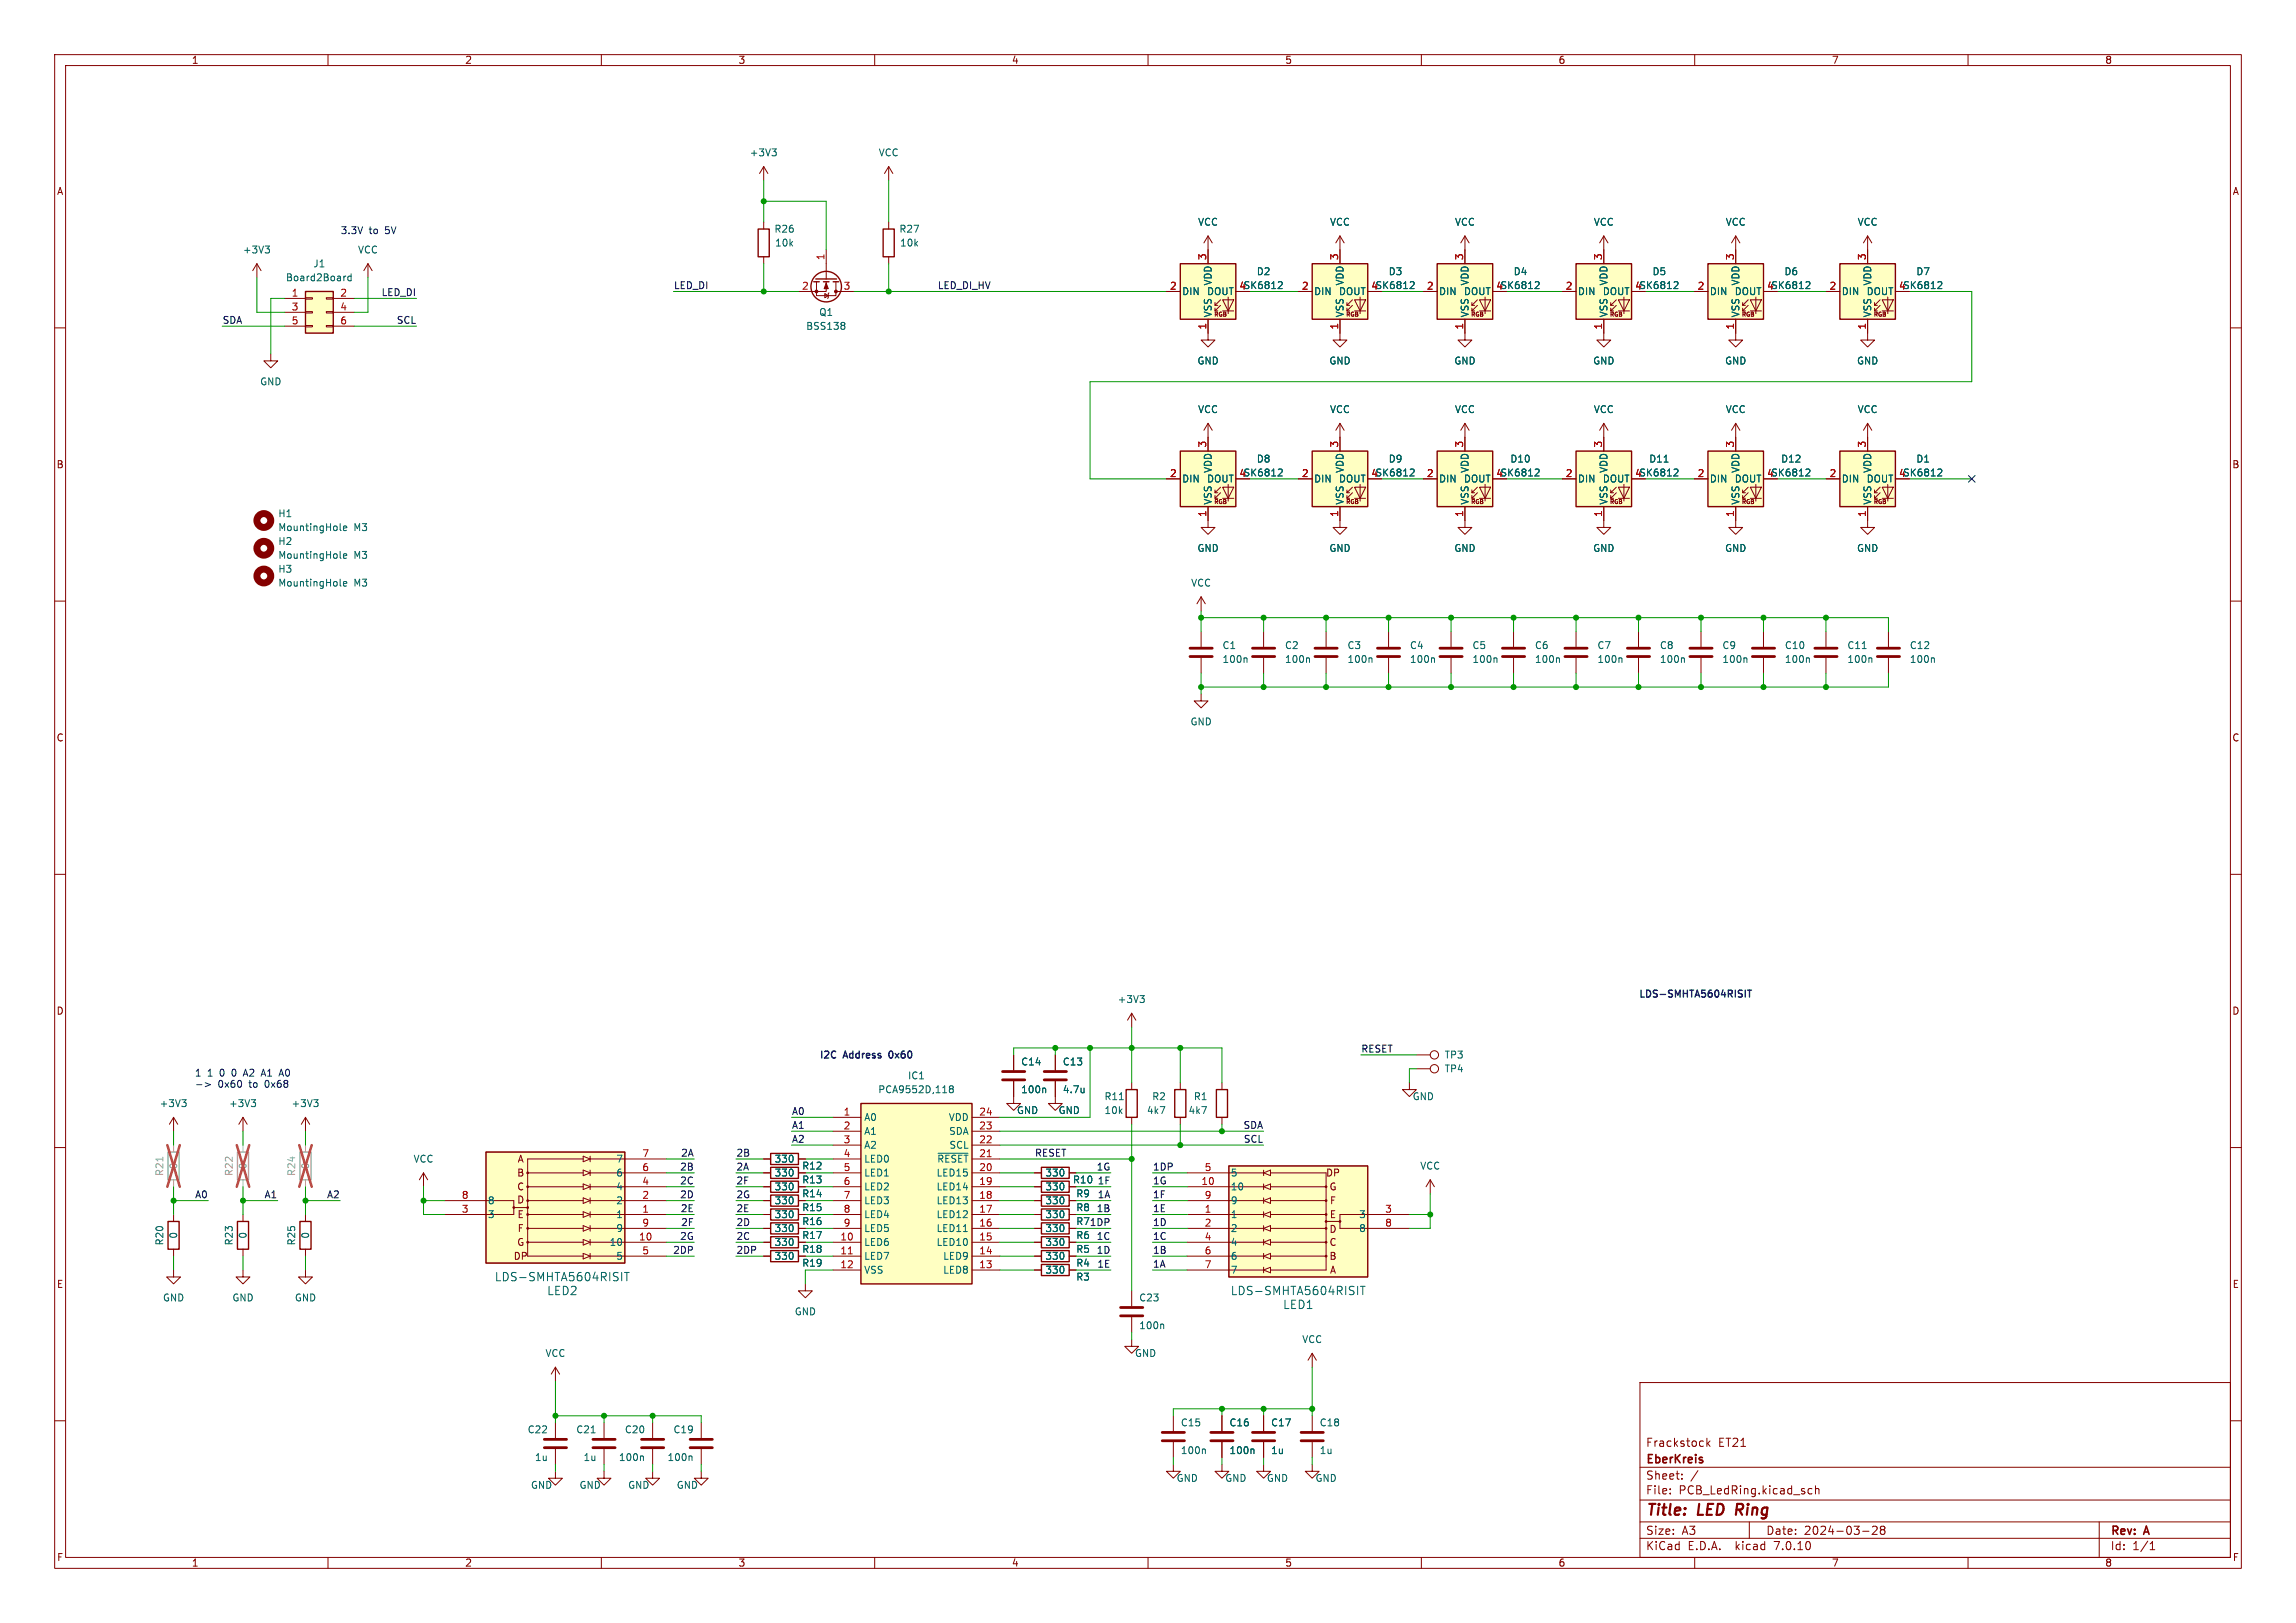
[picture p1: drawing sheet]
<svg xmlns="http://www.w3.org/2000/svg" width="420mm" height="297mm" viewBox="0 0 420 297" stroke-linecap="round" stroke-linejoin="round" font-family="sans-serif">
<defs><g id="words">
<g font-size="2.8" fill="#840000">
<text x="301" y="277.9">Title:</text>
<text x="310.6" y="277.9">LED</text>
<text x="318.4" y="277.9">Ring</text>
</g>
<g font-size="2.1" fill="#006464">
<text x="90.4" y="234.7">LDS-SMHTA5604RISIT</text>
<text x="100" y="237.2">LED2</text>
<text x="225" y="237.2">LDS-SMHTA5604RISIT</text>
<text x="234.6" y="239.8">LED1</text>
</g>
<g font-size="2.1" fill="#840000">
<text x="301" y="268.2">EberKreis</text>
<text x="301" y="265">Frackstock</text>
<text x="314.3" y="265">ET21</text>
<text x="301" y="273.7">File:</text>
<text x="301" y="271">Sheet:</text>
<text x="307.1" y="273.7">PCB_LedRing.kicad_sch</text>
<text x="301" y="281.1">Size:</text>
<text x="307.6" y="281.1">A3</text>
<text x="323" y="281.1">Date:</text>
<text x="330" y="281.1">2024-03-28</text>
<text x="386" y="281.3">Rev:</text>
<text x="392.4" y="281.3">A</text>
<text x="301" y="283.9">KiCad</text>
<text x="308.7" y="283.9">E.D.A.</text>
<text x="317.6" y="283.9">kicad</text>
<text x="324.8" y="283.9">7.0.10</text>
<text x="386" y="283.9">Id:</text>
<text x="390.1" y="283.9">1/1</text>
</g>
<g font-size="1.8" fill="#840000">
<text x="35" y="11.9">1</text>
<text x="85" y="11.9">2</text>
<text x="135" y="11.9">3</text>
<text x="185" y="11.9">4</text>
<text x="235" y="11.9">5</text>
<text x="285" y="11.9">6</text>
<text x="335" y="11.9">7</text>
<text x="385" y="11.9">8</text>
<text x="10.3" y="35.9">A</text>
<text x="408.3" y="35.9">A</text>
<text x="10.3" y="85.9">B</text>
<text x="408.2" y="85.9">B</text>
<text x="10.3" y="135.9">C</text>
<text x="408.2" y="135.9">C</text>
<text x="10.3" y="185.9">D</text>
<text x="408.2" y="185.9">D</text>
<text x="94" y="215.5">B</text>
<text x="94.6" y="213">A</text>
<text x="242.5" y="215.5">DP</text>
<text x="94" y="218">C</text>
<text x="94.5" y="220.4">D</text>
<text x="242.5" y="218">G</text>
<text x="243.2" y="220.6">F</text>
<text x="94.6" y="223.1">E</text>
<text x="94.6" y="225.7">F</text>
<text x="243.1" y="225.8">D</text>
<text x="243.2" y="223.1">E</text>
<text x="93.9" y="230.7">DP</text>
<text x="94" y="228.2">G</text>
<text x="242.5" y="230.7">B</text>
<text x="242.5" y="228.2">C</text>
<text x="243.2" y="233.3">A</text>
<text x="10.3" y="235.9">E</text>
<text x="408.3" y="235.9">E</text>
<text x="10.3" y="285.9">F</text>
<text x="35" y="286.9">1</text>
<text x="85" y="286.9">2</text>
<text x="135" y="286.9">3</text>
<text x="185" y="286.9">4</text>
<text x="235" y="286.9">5</text>
<text x="285" y="286.9">6</text>
<text x="335" y="286.9">7</text>
<text x="385" y="286.9">8</text>
<text x="408.3" y="285.9">F</text>
</g>
<g font-size="1.8" fill="#006464">
<text x="137.1" y="28.8">+3V3</text>
<text x="160.6" y="28.8">VCC</text>
<text x="219.1" y="41.5">VCC</text>
<text x="243.2" y="41.5">VCC</text>
<text x="266.1" y="41.5">VCC</text>
<text x="291.5" y="41.5">VCC</text>
<text x="315.6" y="41.5">VCC</text>
<text x="339.7" y="41.5">VCC</text>
<text x="44.3" y="46.6">+3V3</text>
<text x="65.4" y="46.6">VCC</text>
<text x="141.6" y="42.8">R26</text>
<text x="141.7" y="45.3">10k</text>
<text x="164.4" y="42.8">R27</text>
<text x="164.5" y="45.3">10k</text>
<text x="52.2" y="51.7">Board2Board</text>
<text x="57.2" y="49.1">J1</text>
<text x="221.8" y="52.3" transform="rotate(-90 221.8 52.3)">VDD</text>
<text x="229.8" y="50.6">D2</text>
<text x="246" y="52.3" transform="rotate(-90 246 52.3)">VDD</text>
<text x="253.9" y="50.6">D3</text>
<text x="268.8" y="52.3" transform="rotate(-90 268.8 52.3)">VDD</text>
<text x="276.8" y="50.6">D4</text>
<text x="294.2" y="52.3" transform="rotate(-90 294.2 52.3)">VDD</text>
<text x="302.2" y="50.6">D5</text>
<text x="318.4" y="52.3" transform="rotate(-90 318.4 52.3)">VDD</text>
<text x="326.3" y="50.6">D6</text>
<text x="342.5" y="52.3" transform="rotate(-90 342.5 52.3)">VDD</text>
<text x="350.4" y="50.6">D7</text>
<text x="149.8" y="58">Q1</text>
<text x="216.2" y="54.2">DIN</text>
<text x="220.7" y="54.2">DOUT</text>
<text x="221.8" y="58.2" transform="rotate(-90 221.8 58.2)">VSS</text>
<text x="240.3" y="54.2">DIN</text>
<text x="244.8" y="54.2">DOUT</text>
<text x="246" y="58.2" transform="rotate(-90 246 58.2)">VSS</text>
<text x="263.1" y="54.2">DIN</text>
<text x="267.7" y="54.2">DOUT</text>
<text x="268.8" y="58.2" transform="rotate(-90 268.8 58.2)">VSS</text>
<text x="288.5" y="54.2">DIN</text>
<text x="293.1" y="54.2">DOUT</text>
<text x="294.2" y="58.2" transform="rotate(-90 294.2 58.2)">VSS</text>
<text x="312.7" y="54.2">DIN</text>
<text x="317.2" y="54.2">DOUT</text>
<text x="318.4" y="58.2" transform="rotate(-90 318.4 58.2)">VSS</text>
<text x="336.8" y="54.2">DIN</text>
<text x="341.4" y="54.2">DOUT</text>
<text x="342.5" y="58.2" transform="rotate(-90 342.5 58.2)">VSS</text>
<text x="147.4" y="60.6">BSS138</text>
<text x="47.5" y="70.7">GND</text>
<text x="218.9" y="66.9">GND</text>
<text x="243.1" y="66.9">GND</text>
<text x="265.9" y="66.9">GND</text>
<text x="291.3" y="66.9">GND</text>
<text x="315.5" y="66.9">GND</text>
<text x="339.6" y="66.9">GND</text>
<text x="219.1" y="75.8">VCC</text>
<text x="243.2" y="75.8">VCC</text>
<text x="266.1" y="75.8">VCC</text>
<text x="291.5" y="75.8">VCC</text>
<text x="315.6" y="75.8">VCC</text>
<text x="339.7" y="75.8">VCC</text>
<text x="216.2" y="88.5">DIN</text>
<text x="220.7" y="88.5">DOUT</text>
<text x="221.8" y="86.6" transform="rotate(-90 221.8 86.6)">VDD</text>
<text x="229.8" y="84.8">D8</text>
<text x="240.3" y="88.5">DIN</text>
<text x="244.8" y="88.5">DOUT</text>
<text x="246" y="86.6" transform="rotate(-90 246 86.6)">VDD</text>
<text x="253.9" y="84.8">D9</text>
<text x="263.1" y="88.5">DIN</text>
<text x="267.7" y="88.5">DOUT</text>
<text x="268.8" y="86.6" transform="rotate(-90 268.8 86.6)">VDD</text>
<text x="276.2" y="84.8">D10</text>
<text x="288.5" y="88.5">DIN</text>
<text x="293.1" y="88.5">DOUT</text>
<text x="294.2" y="86.6" transform="rotate(-90 294.2 86.6)">VDD</text>
<text x="301.6" y="84.8">D11</text>
<text x="312.7" y="88.5">DIN</text>
<text x="317.2" y="88.5">DOUT</text>
<text x="318.4" y="86.6" transform="rotate(-90 318.4 86.6)">VDD</text>
<text x="325.7" y="84.8">D12</text>
<text x="336.8" y="88.5">DIN</text>
<text x="341.4" y="88.5">DOUT</text>
<text x="342.5" y="86.6" transform="rotate(-90 342.5 86.6)">VDD</text>
<text x="350.4" y="84.8">D1</text>
<text x="50.8" y="94.8">H1</text>
<text x="221.8" y="92.5" transform="rotate(-90 221.8 92.5)">VSS</text>
<text x="246" y="92.5" transform="rotate(-90 246 92.5)">VSS</text>
<text x="268.8" y="92.5" transform="rotate(-90 268.8 92.5)">VSS</text>
<text x="294.2" y="92.5" transform="rotate(-90 294.2 92.5)">VSS</text>
<text x="318.4" y="92.5" transform="rotate(-90 318.4 92.5)">VSS</text>
<text x="342.5" y="92.5" transform="rotate(-90 342.5 92.5)">VSS</text>
<text x="50.8" y="97.4">MountingHole</text>
<text x="50.8" y="99.9">H2</text>
<text x="64.7" y="97.4">M3</text>
<text x="218.9" y="101.2">GND</text>
<text x="243.1" y="101.2">GND</text>
<text x="265.9" y="101.2">GND</text>
<text x="291.3" y="101.2">GND</text>
<text x="315.5" y="101.2">GND</text>
<text x="339.6" y="101.2">GND</text>
<text x="50.8" y="107.5">MountingHole</text>
<text x="50.8" y="102.5">MountingHole</text>
<text x="50.8" y="105">H3</text>
<text x="64.7" y="107.5">M3</text>
<text x="64.7" y="102.5">M3</text>
<text x="217.8" y="107.5">VCC</text>
<text x="223.5" y="119">C1</text>
<text x="235" y="119">C2</text>
<text x="246.4" y="119">C3</text>
<text x="257.8" y="119">C4</text>
<text x="269.3" y="119">C5</text>
<text x="280.7" y="119">C6</text>
<text x="292.1" y="119">C7</text>
<text x="303.5" y="119">C8</text>
<text x="315" y="119">C9</text>
<text x="326.4" y="119">C10</text>
<text x="337.8" y="119">C11</text>
<text x="349.3" y="119">C12</text>
<text x="223.5" y="121.5">100n</text>
<text x="235" y="121.5">100n</text>
<text x="246.4" y="121.5">100n</text>
<text x="257.8" y="121.5">100n</text>
<text x="269.3" y="121.5">100n</text>
<text x="280.7" y="121.5">100n</text>
<text x="292.1" y="121.5">100n</text>
<text x="303.5" y="121.5">100n</text>
<text x="315" y="121.5">100n</text>
<text x="326.4" y="121.5">100n</text>
<text x="337.8" y="121.5">100n</text>
<text x="349.3" y="121.5">100n</text>
<text x="217.7" y="132.9">GND</text>
<text x="204.4" y="183.7">+3V3</text>
<text x="166" y="197.7">IC1</text>
<text x="186.7" y="195.2">C14</text>
<text x="194.3" y="195.2">C13</text>
<text x="264.2" y="196.4">TP4</text>
<text x="264.2" y="193.9">TP3</text>
<text x="29.1" y="202.8">+3V3</text>
<text x="41.8" y="202.8">+3V3</text>
<text x="53.2" y="202.8">+3V3</text>
<text x="160.6" y="200.3">PCA9552D,118</text>
<text x="186.7" y="200.3">100n</text>
<text x="194.3" y="200.3">4.7u</text>
<text x="201.9" y="201.5">R11</text>
<text x="210.7" y="201.5">R2</text>
<text x="218.3" y="201.5">R1</text>
<text x="258.3" y="201.5">GND</text>
<text x="158" y="205.3">A0</text>
<text x="158" y="207.9">A1</text>
<text x="173.5" y="205.3">VDD</text>
<text x="173.5" y="207.9">SDA</text>
<text x="185.9" y="204.1">GND</text>
<text x="193.5" y="204.1">GND</text>
<text x="201.9" y="204.1">10k</text>
<text x="209.7" y="204.1">4k7</text>
<text x="217.3" y="204.1">4k7</text>
<text x="75.6" y="213">VCC</text>
<text x="112.6" y="215.5">6</text>
<text x="112.6" y="213">7</text>
<text x="141.6" y="215.5">330</text>
<text x="141.6" y="213">330</text>
<text x="146.6" y="214.2">R12</text>
<text x="158" y="210.4">A2</text>
<text x="158" y="213">LED0</text>
<text x="158" y="215.5">LED1</text>
<text x="171.2" y="215.5">LED15</text>
<text x="171.3" y="213">~{RESET}</text>
<text x="173.6" y="210.4">SCL</text>
<text x="191.1" y="215.5">330</text>
<text x="225" y="215.5">5</text>
<text x="259.7" y="214.2">VCC</text>
<text x="89.2" y="220.6">8</text>
<text x="112.6" y="220.6">2</text>
<text x="112.6" y="218">4</text>
<text x="141.6" y="218">330</text>
<text x="141.6" y="220.6">330</text>
<text x="146.6" y="216.8">R13</text>
<text x="146.6" y="219.3">R14</text>
<text x="146.6" y="221.8">R15</text>
<text x="158" y="218">LED2</text>
<text x="158" y="220.6">LED3</text>
<text x="171.2" y="220.6">LED13</text>
<text x="171.2" y="218">LED14</text>
<text x="191.1" y="218">330</text>
<text x="191.1" y="220.6">330</text>
<text x="196.2" y="216.8">R10</text>
<text x="196.8" y="219.3">R9</text>
<text x="196.8" y="221.8">R8</text>
<text x="225" y="218">10</text>
<text x="225" y="220.6">9</text>
<text x="32.6" y="226.8" transform="rotate(-90 32.6 226.8)">0</text>
<text x="45.3" y="226.8" transform="rotate(-90 45.3 226.8)">0</text>
<text x="56.7" y="226.8" transform="rotate(-90 56.7 226.8)">0</text>
<text x="89.2" y="223.1">3</text>
<text x="112.6" y="223.1">1</text>
<text x="112.6" y="225.7">9</text>
<text x="141.6" y="223.1">330</text>
<text x="141.6" y="225.7">330</text>
<text x="146.6" y="224.4">R16</text>
<text x="146.6" y="226.9">R17</text>
<text x="158" y="223.1">LED4</text>
<text x="158" y="225.7">LED5</text>
<text x="171.2" y="225.7">LED11</text>
<text x="171.2" y="223.1">LED12</text>
<text x="191.1" y="223.1">330</text>
<text x="191.1" y="225.7">330</text>
<text x="196.8" y="226.9">R6</text>
<text x="196.8" y="224.4">R7</text>
<text x="225" y="223.1">1</text>
<text x="225" y="225.7">2</text>
<text x="248.5" y="223.1">3</text>
<text x="248.5" y="225.7">8</text>
<text x="30.1" y="228" transform="rotate(-90 30.1 228)">R20</text>
<text x="42.8" y="228" transform="rotate(-90 42.8 228)">R23</text>
<text x="54.2" y="228" transform="rotate(-90 54.2 228)">R25</text>
<text x="111.4" y="228.2">10</text>
<text x="112.6" y="230.7">5</text>
<text x="141.6" y="228.2">330</text>
<text x="141.6" y="230.7">330</text>
<text x="146.6" y="229.5">R18</text>
<text x="146.6" y="232">R19</text>
<text x="158" y="228.2">LED6</text>
<text x="158" y="230.7">LED7</text>
<text x="158" y="233.3">VSS</text>
<text x="171.2" y="228.2">LED10</text>
<text x="172.4" y="233.3">LED8</text>
<text x="172.4" y="230.7">LED9</text>
<text x="191.1" y="233.3">330</text>
<text x="191.1" y="228.2">330</text>
<text x="191.1" y="230.7">330</text>
<text x="196.8" y="229.5">R5</text>
<text x="196.8" y="232">R4</text>
<text x="225" y="228.2">4</text>
<text x="225" y="230.7">6</text>
<text x="225" y="233.3">7</text>
<text x="29.7" y="238.4">GND</text>
<text x="42.4" y="238.4">GND</text>
<text x="53.8" y="238.4">GND</text>
<text x="196.8" y="234.5">R3</text>
<text x="208.3" y="238.4">C23</text>
<text x="145.3" y="240.9">GND</text>
<text x="208.3" y="243.4">100n</text>
<text x="238.1" y="246">VCC</text>
<text x="99.7" y="248.5">VCC</text>
<text x="207.5" y="248.5">GND</text>
<text x="96.4" y="262.5">C22</text>
<text x="105.3" y="262.5">C21</text>
<text x="114.2" y="262.5">C20</text>
<text x="123.1" y="262.5">C19</text>
<text x="215.9" y="261.2">C15</text>
<text x="224.8" y="261.2">C16</text>
<text x="232.4" y="261.2">C17</text>
<text x="241.3" y="261.2">C18</text>
<text x="97.8" y="267.6">1u</text>
<text x="106.6" y="267.6">1u</text>
<text x="113.1" y="267.6">100n</text>
<text x="122" y="267.6">100n</text>
<text x="215.9" y="266.3">100n</text>
<text x="224.8" y="266.3">100n</text>
<text x="232.4" y="266.3">1u</text>
<text x="241.3" y="266.3">1u</text>
<text x="97" y="272.6">GND</text>
<text x="105.9" y="272.6">GND</text>
<text x="114.8" y="272.6">GND</text>
<text x="123.7" y="272.6">GND</text>
<text x="215.1" y="271.4">GND</text>
<text x="224" y="271.4">GND</text>
<text x="231.6" y="271.4">GND</text>
<text x="240.5" y="271.4">GND</text>
</g>
<g font-size="1.8" fill="#0000c2">
<text x="62.2" y="42.9">3.3V</text>
<text x="67.5" y="42.9">to</text>
<text x="70.6" y="42.9">5V</text>
<text x="299.7" y="182.6">LDS-SMHTA5604RISIT</text>
<text x="35.6" y="197.1">1</text>
<text x="37.9" y="197.1">1</text>
<text x="40.3" y="197.1">0</text>
<text x="42.7" y="197.1">0</text>
<text x="45.1" y="197.1">A2</text>
<text x="48.6" y="197.1">A1</text>
<text x="52" y="197.1">A0</text>
<text x="149.9" y="193.8">I2C</text>
<text x="154.4" y="193.8">Address</text>
<text x="163.2" y="193.8">0x60</text>
<text x="39.9" y="199.1">0x60</text>
<text x="45.7" y="199.1">to</text>
<text x="48.7" y="199.1">0x68</text>
</g>
<g font-size="1.8" fill="#a90000">
<text x="150.9" y="47.7" transform="rotate(-90 150.9 47.7)">1</text>
<text x="220.7" y="47.7" transform="rotate(-90 220.7 47.7)">3</text>
<text x="244.9" y="47.7" transform="rotate(-90 244.9 47.7)">3</text>
<text x="267.7" y="47.7" transform="rotate(-90 267.7 47.7)">3</text>
<text x="293.1" y="47.7" transform="rotate(-90 293.1 47.7)">3</text>
<text x="317.2" y="47.7" transform="rotate(-90 317.2 47.7)">3</text>
<text x="341.4" y="47.7" transform="rotate(-90 341.4 47.7)">3</text>
<text x="146.6" y="53.1">2</text>
<text x="154.2" y="53.1">3</text>
<text x="213.9" y="53.1">2</text>
<text x="226.6" y="53.1">4SK6812</text>
<text x="238.1" y="53.1">2</text>
<text x="250.8" y="53.1">4SK6812</text>
<text x="260.9" y="53.1">2</text>
<text x="273.6" y="53.1">4SK6812</text>
<text x="286.3" y="53.1">2</text>
<text x="299" y="53.1">4SK6812</text>
<text x="310.4" y="53.1">2</text>
<text x="323.1" y="53.1">4SK6812</text>
<text x="334.6" y="53.1">2</text>
<text x="347.3" y="53.1">4SK6812</text>
<text x="53.3" y="54.4">1</text>
<text x="53.3" y="56.9">3</text>
<text x="53.3" y="59.4">5</text>
<text x="62.2" y="54.4">2</text>
<text x="62.2" y="56.9">4</text>
<text x="62.2" y="59.4">6</text>
<text x="220.7" y="60.4" transform="rotate(-90 220.7 60.4)">1</text>
<text x="244.9" y="60.4" transform="rotate(-90 244.9 60.4)">1</text>
<text x="267.7" y="60.4" transform="rotate(-90 267.7 60.4)">1</text>
<text x="293.1" y="60.4" transform="rotate(-90 293.1 60.4)">1</text>
<text x="317.2" y="60.4" transform="rotate(-90 317.2 60.4)">1</text>
<text x="341.4" y="60.4" transform="rotate(-90 341.4 60.4)">1</text>
<text x="220.7" y="82" transform="rotate(-90 220.7 82)">3</text>
<text x="244.9" y="82" transform="rotate(-90 244.9 82)">3</text>
<text x="267.7" y="82" transform="rotate(-90 267.7 82)">3</text>
<text x="293.1" y="82" transform="rotate(-90 293.1 82)">3</text>
<text x="317.2" y="82" transform="rotate(-90 317.2 82)">3</text>
<text x="341.4" y="82" transform="rotate(-90 341.4 82)">3</text>
<text x="213.9" y="87.4">2</text>
<text x="226.6" y="87.4">4SK6812</text>
<text x="238.1" y="87.4">2</text>
<text x="250.8" y="87.4">4SK6812</text>
<text x="260.9" y="87.4">2</text>
<text x="273.6" y="87.4">4SK6812</text>
<text x="286.3" y="87.4">2</text>
<text x="299" y="87.4">4SK6812</text>
<text x="310.4" y="87.4">2</text>
<text x="323.1" y="87.4">4SK6812</text>
<text x="334.6" y="87.4">2</text>
<text x="347.3" y="87.4">4SK6812</text>
<text x="220.7" y="94.7" transform="rotate(-90 220.7 94.7)">1</text>
<text x="244.9" y="94.7" transform="rotate(-90 244.9 94.7)">1</text>
<text x="267.7" y="94.7" transform="rotate(-90 267.7 94.7)">1</text>
<text x="293.1" y="94.7" transform="rotate(-90 293.1 94.7)">1</text>
<text x="317.2" y="94.7" transform="rotate(-90 317.2 94.7)">1</text>
<text x="341.4" y="94.7" transform="rotate(-90 341.4 94.7)">1</text>
<text x="154.2" y="204.2">1</text>
<text x="154.2" y="206.8">2</text>
<text x="154.2" y="209.3">3</text>
<text x="179" y="209.3">22</text>
<text x="179" y="206.8">23</text>
<text x="179" y="204.2">24</text>
<text x="117.4" y="214.4">6</text>
<text x="117.4" y="211.8">7</text>
<text x="154.2" y="211.8">4</text>
<text x="154.2" y="214.4">5</text>
<text x="179" y="214.4">20</text>
<text x="179" y="211.8">21</text>
<text x="220.3" y="214.4">5</text>
<text x="84.4" y="222">3</text>
<text x="84.4" y="219.5">8</text>
<text x="117.4" y="222">1</text>
<text x="117.4" y="219.5">2</text>
<text x="117.4" y="216.9">4</text>
<text x="154.2" y="216.9">6</text>
<text x="154.2" y="219.5">7</text>
<text x="154.2" y="222">8</text>
<text x="179" y="222">17</text>
<text x="179" y="219.5">18</text>
<text x="179" y="216.9">19</text>
<text x="219.7" y="216.9">10</text>
<text x="220.3" y="222">1</text>
<text x="220.3" y="219.5">9</text>
<text x="253.3" y="222">3</text>
<text x="116.8" y="227.1">10</text>
<text x="117.4" y="224.5">9</text>
<text x="153.6" y="227.1">10</text>
<text x="154.2" y="224.5">9</text>
<text x="179" y="227.1">15</text>
<text x="179" y="224.5">16</text>
<text x="220.3" y="224.5">2</text>
<text x="220.3" y="227.1">4</text>
<text x="253.3" y="224.5">8</text>
<text x="117.4" y="229.6">5</text>
<text x="153.6" y="229.6">11</text>
<text x="153.6" y="232.2">12</text>
<text x="179" y="232.2">13</text>
<text x="179" y="229.6">14</text>
<text x="220.3" y="229.6">6</text>
<text x="220.3" y="232.2">7</text>
</g>
<g font-size="1.8" fill="#0f0f0f">
<text x="123.2" y="53">LED_DI</text>
<text x="171.4" y="53">LED_DI_HV</text>
<text x="40.6" y="59.3">SDA</text>
<text x="69.7" y="54.3">LED_DI</text>
<text x="72.5" y="59.3">SCL</text>
<text x="248.9" y="192.7">RESET</text>
<text x="144.8" y="204.1">A0</text>
<text x="144.8" y="206.7">A1</text>
<text x="144.8" y="209.2">A2</text>
<text x="227.4" y="206.7">SDA</text>
<text x="227.4" y="209.2">SCL</text>
<text x="124.3" y="214.3">2B</text>
<text x="124.5" y="211.7">2A</text>
<text x="134.6" y="211.7">2B</text>
<text x="134.6" y="214.3">2A</text>
<text x="189.2" y="211.7">RESET</text>
<text x="200.5" y="214.3">1G</text>
<text x="210.8" y="214.3">1DP</text>
<text x="35.6" y="219.4">A0</text>
<text x="48.3" y="219.4">A1</text>
<text x="59.7" y="219.4">A2</text>
<text x="124.3" y="219.4">2D</text>
<text x="124.3" y="216.8">2C</text>
<text x="124.4" y="221.9">2E</text>
<text x="134.6" y="221.9">2E</text>
<text x="134.6" y="219.4">2G</text>
<text x="134.6" y="216.8">2F</text>
<text x="200.5" y="221.9">1B</text>
<text x="200.7" y="219.4">1A</text>
<text x="200.7" y="216.8">1F</text>
<text x="210.8" y="221.9">1E</text>
<text x="210.8" y="216.8">1G</text>
<text x="210.8" y="219.4">1F</text>
<text x="124.3" y="227">2G</text>
<text x="124.5" y="224.4">2F</text>
<text x="134.6" y="224.4">2D</text>
<text x="134.6" y="227">2C</text>
<text x="196.8" y="224.4">R71DP</text>
<text x="200.5" y="227">1C</text>
<text x="210.8" y="224.4">1D</text>
<text x="210.8" y="227">1C</text>
<text x="123" y="229.5">2DP</text>
<text x="134.6" y="229.5">2DP</text>
<text x="200.5" y="229.5">1D</text>
<text x="200.6" y="232.1">1E</text>
<text x="210.8" y="229.5">1B</text>
<text x="210.8" y="232.1">1A</text>
</g>
<g font-size="1.8" fill="#989898">
<text x="30.1" y="215.3" transform="rotate(-90 30.1 215.3)">R21</text>
<text x="32.6" y="214.1" transform="rotate(-90 32.6 214.1)">0</text>
<text x="42.8" y="215.3" transform="rotate(-90 42.8 215.3)">R22</text>
<text x="45.3" y="214.1" transform="rotate(-90 45.3 214.1)">0</text>
<text x="54.2" y="215.3" transform="rotate(-90 54.2 215.3)">R24</text>
<text x="56.7" y="214.1" transform="rotate(-90 56.7 214.1)">0</text>
</g>
<g font-size="1.1" fill="#840000">
<text x="222" y="58.1">RGB</text>
<text x="246.1" y="58.1">RGB</text>
<text x="269" y="58.1">RGB</text>
<text x="294.4" y="58.1">RGB</text>
<text x="318.5" y="58.1">RGB</text>
<text x="342.6" y="58.1">RGB</text>
<text x="222" y="92.4">RGB</text>
<text x="246.1" y="92.4">RGB</text>
<text x="269" y="92.4">RGB</text>
<text x="294.4" y="92.4">RGB</text>
<text x="318.5" y="92.4">RGB</text>
<text x="342.6" y="92.4">RGB</text>
</g>
</g></defs>
<g fill="none" stroke="#840000" stroke-width=".18">
<path d="M10 10h400v277h-400zM12 12h396v273h-396zM60 10v2M110 10v2M160 10v2M210 10v2M260 10v2M310 10v2M360 10v2M139.7 30.5l-.8 1.3M139.7 30.5v2.5M139.7 30.5l.8 1.3"/>
<path d="M162.6 30.5v2.5M162.6 30.5l-.8 1.3M162.6 30.5l.7 1.3M10 60h2M47 48.3l-.8 1.2M47 48.3v2.5M47 48.3l.8 1.2M52.1 54.6h3.8M52.1 57.2h3.8M52.1 59.7h3.8M55.9 59.6h1.2v.2h-1.2zM55.9 57h1.2v.3h-1.2z"/>
<path d="M55.9 54.5h1.2v.2h-1.2zM59.7 59.6h1.3v.2h-1.3zM59.7 57h1.3v.3h-1.3zM59.7 54.5h1.3v.2h-1.3zM61 54.6h3.8M61 57.2h3.8M61 59.7h3.8M67.3 48.3l-.8 1.2M67.3 48.3v2.5M67.3 48.3l.8 1.2M139.7 40.6v1.3M139.7 47v1.3"/>
<path d="M149.4 51.6v2.5h3.5v-2.5M150.9 53.7l.6 .4-.6 .4zM151.1 51.6v1.7h-5.1M151.1 45.7v5.4M151.6 53.6l-.1 .1v.8l-.1 .1M152.9 53.3h3.3M162.6 40.6v1.3M162.6 47v1.3M213.4 53.3h2.5M221 58.4v3.8h1.2l-1.2 1.3-1.3-1.3h1.3M221 43.2v5.1M221 43.2l-.8 1.3"/>
<path d="M221 43.2l.7 1.3M222.2 56.9h.6M222.2 55.9h.6M223.3 55.9l-1.1 1v-.5M223.3 54.9l-1.1 1v-.5M223.6 54.9h2.1l-1 2zM223.6 56.9h2.1M224.7 54.4v3M237.5 53.3h2.5M245.1 58.4v3.8h1.3l-1.3 1.3-1.3-1.3h1.3M245.1 43.2v5.1M245.1 43.2l-.8 1.3"/>
<path d="M245.1 43.2l.8 1.3M246.4 56.9h.5M246.4 55.9h.5M247.4 55.9l-1 1v-.5M247.4 54.9l-1 1v-.5M247.8 54.9h2l-1 2zM247.8 56.9h2M248.8 54.4v3M260.3 53.3h2.6M268 58.4v3.8h1.2l-1.2 1.3-1.3-1.3h1.3M268 43.2v5.1M268 43.2l-.8 1.3"/>
<path d="M268 43.2l.7 1.3M269.2 56.9h.5M269.2 55.9h.5M270.3 55.9l-1.1 1v-.5M270.3 54.9l-1.1 1v-.5M270.6 54.9h2.1l-1 2zM270.6 56.9h2.1M271.7 54.4v3M285.7 53.3h2.6M293.4 58.4v3.8h1.2l-1.2 1.3-1.3-1.3h1.3M293.4 43.2l-.8 1.3M293.4 43.2v5.1"/>
<path d="M293.4 43.2l.7 1.3M294.6 56.9h.5M294.6 55.9h.5M295.7 55.9l-1.1 1v-.5M295.7 54.9l-1.1 1v-.5M296 54.9h2.1l-1 2zM296 56.9h2.1M297.1 54.4v3M309.9 53.3h2.5M317.5 58.4v3.8h1.3l-1.3 1.3-1.3-1.3h1.3M317.5 43.2v5.1M317.5 43.2l-.8 1.3"/>
<path d="M317.5 43.2l.8 1.3M318.8 56.9h.5M318.8 55.9h.5M319.8 55.9l-1 1v-.5M319.8 54.9l-1 1v-.5M320.2 54.9h2l-1 2zM320.2 56.9h2M321.2 54.4v3M334 53.3h2.5M341.6 58.4v3.8h1.3l-1.3 1.3-1.2-1.3h1.2M341.6 43.2v5.1M341.6 43.2l-.7 1.3"/>
<path d="M341.6 43.2l.8 1.3M342.9 56.9h.5M342.9 55.9h.5M343.9 55.9l-1 1v-.5M343.9 54.9l-1 1v-.5M344.3 54.9h2l-1 2zM344.3 56.9h2M345.3 54.4v3M408 60h2M49.5 64.8v1.2h-1.2l1.2 1.3 1.3-1.3h-1.3M221 77.5v5.1M221 77.5l-.8 1.2"/>
<path d="M221 77.5l.7 1.2M245.1 77.5v5.1M245.1 77.5l-.8 1.2M245.1 77.5l.8 1.2M268 77.5v5.1M268 77.5l-.8 1.2M268 77.5l.7 1.2M293.4 77.5v5.1M293.4 77.5l-.8 1.2M293.4 77.5l.7 1.2M317.5 77.5v5.1M317.5 77.5l-.8 1.2"/>
<path d="M317.5 77.5l.8 1.2M341.6 77.5l-.7 1.2M341.6 77.5v5.1M341.6 77.5l.8 1.2M213.4 87.6h2.5M221 92.7v3.8h1.2l-1.2 1.3-1.3-1.3h1.3M222.2 91.2h.6M222.2 90.2h.6M223.3 90.2l-1.1 1v-.5M223.3 89.2l-1.1 1v-.5M223.6 89.2h2.1l-1 2zM223.6 91.2h2.1"/>
<path d="M224.7 88.6v3.1M237.5 87.6h2.5M245.1 92.7v3.8h1.3l-1.3 1.3-1.3-1.3h1.3M246.4 91.2h.5M246.4 90.2h.5M247.4 90.2l-1 1v-.5M247.4 89.2l-1 1v-.5M247.8 89.2h2l-1 2zM247.8 91.2h2M248.8 88.6v3.1M260.3 87.6h2.6M268 92.7v3.8h1.2l-1.2 1.3-1.3-1.3h1.3"/>
<path d="M269.2 91.2h.5M269.2 90.2h.5M270.3 90.2l-1.1 1v-.5M270.3 89.2l-1.1 1v-.5M270.6 89.2h2.1l-1 2zM270.6 91.2h2.1M271.7 88.6v3.1M285.7 87.6h2.6M293.4 92.7v3.8h1.2l-1.2 1.3-1.3-1.3h1.3M294.6 91.2h.5M294.6 90.2h.5M295.7 90.2l-1.1 1v-.5"/>
<path d="M295.7 89.2l-1.1 1v-.5M296 89.2h2.1l-1 2zM296 91.2h2.1M297.1 88.6v3.1M309.9 87.6h2.5M317.5 92.7v3.8h1.3l-1.3 1.3-1.3-1.3h1.3M318.8 91.2h.5M318.8 90.2h.5M319.8 90.2l-1 1v-.5M319.8 89.2l-1 1v-.5M320.2 89.2h2l-1 2zM320.2 91.2h2"/>
<path d="M321.2 88.6v3.1M334 87.6h2.5M341.6 92.7v3.8h1.3l-1.3 1.3-1.2-1.3h1.2M342.9 91.2h.5M342.9 90.2h.5M343.9 90.2l-1 1v-.5M343.9 89.2l-1 1v-.5M344.3 89.2h2l-1 2zM344.3 91.2h2M345.3 88.6v3.1M10 110h2M219.7 109.2v2.6"/>
<path d="M219.7 115.6v2.8M219.7 109.2l-.8 1.3M219.7 109.2l.8 1.3M231.1 115.6v2.8M242.6 115.6v2.8M254 115.6v2.8M265.4 115.6v2.8M276.9 115.6v2.8M288.3 115.6v2.8M299.7 115.6v2.8M311.1 115.6v2.8M322.6 115.6v2.8"/>
<path d="M334 115.6v2.8M345.4 115.6v2.8M408 110h2M219.7 127v1.3h1.3l-1.3 1.2-1.3-1.2h1.3M219.7 120.4v2.8M231.1 120.4v2.8M242.6 120.4v2.8M254 120.4v2.8M265.4 120.4v2.8M276.9 120.4v2.8M288.3 120.4v2.8M299.7 120.4v2.8"/>
<path d="M311.1 120.4v2.8M322.6 120.4v2.8M334 120.4v2.8M345.4 120.4v2.8M10 160h2M408 160h2M185.4 197.9v4h1.3l-1.3 1.3-1.3-1.3h1.3M185.4 193v2.8M193 197.9v4h1.3l-1.3 1.3-1.2-1.3h1.2M193 193v2.8M207 185.4v2.6M207 198.1v1.3"/>
<path d="M207 185.4l-.8 1.3M207 185.4l.8 1.3M215.9 198.1v1.3M223.5 198.1v1.3M257.8 198.1v1.3h1.3l-1.3 1.3-1.3-1.3h1.3M259.1 195.6h2.5M259.1 193h2.5M10 210h2M31.7 204.5v2.5M31.7 204.5l-.7 1.2M31.7 204.5l.8 1.2M44.4 204.5l-.7 1.2"/>
<path d="M44.4 204.5v2.5M44.4 204.5l.8 1.2M55.9 204.5l-.8 1.2M55.9 204.5v2.5M55.9 204.5l.7 1.2M77.5 214.6l-.8 1.3M77.5 214.6v2.6M77.5 214.6l.7 1.3M81.3 219.7h12.7v2.5h-12.7M88.9 210.8h25.4v20.3h-25.4zM96.5 217.2h10.2M96.5 219.7h10.2"/>
<path d="M96.5 214.6h10.2M106.7 212.1h-10.2v17.8h10.2M106.7 219.2l1.2 .5-1.2 .5zM106.7 216.7l1.2 .5-1.2 .5zM106.7 214.1l1.2 .5-1.2 .5zM106.7 211.6l1.2 .5-1.2 .5zM107.9 217.2h14M107.9 219.7h14M107.9 214.6h14M107.9 212.1h14M107.9 211.6v1M107.9 214.1v1"/>
<path d="M107.9 216.7v1M107.9 219.2v1M139.7 217.2h1.3M139.7 219.7h1.3M139.7 214.6h1.3M139.7 212.1h1.3M146 217.2h1.3M146 219.7h1.3M146 214.6h1.3M146 212.1h1.3M152.4 217.2h5.1M152.4 219.7h5.1"/>
<path d="M152.4 214.6h5.1M152.4 212.1h5.1M152.4 204.5h5.1M152.4 207h5.1M152.4 209.6h5.1M177.8 217.2h5.1M177.8 219.7h5.1M177.8 214.6h5.1M177.8 212.1h5.1M177.8 204.5h5.1M177.8 207h5.1M177.8 209.6h5.1"/>
<path d="M189.2 217.2h1.3M189.2 219.7h1.3M189.2 214.6h1.3M195.6 217.2h1.2M195.6 219.7h1.2M195.6 214.6h1.2M207 204.5v1.2M215.9 204.5v1.2M217.2 217.2h13.9M217.2 219.7h13.9M217.2 214.6h13.9M223.5 204.5v1.2"/>
<path d="M224.8 213.4h25.4v20.3h-25.4zM231.1 214.1v1M231.1 216.7v1M231.1 219.2v1M231.1 214.6l1.3-.5v1zM231.1 217.2l1.3-.5v1zM231.1 219.7l1.3-.5v1zM232.4 217.2h10.2M232.4 219.7h10.2M232.4 214.6h10.2v17.8h-10.2M261.6 215.9l.8 1.3M261.6 215.9v2.5"/>
<path d="M261.6 215.9l-.7 1.3M408 210h2M31.7 232.4v1.3h1.3l-1.3 1.2-1.2-1.2h1.2M31.7 222.2v1.3M31.7 228.6v1.3M44.4 232.4v1.3h1.3l-1.3 1.2-1.2-1.2h1.2M44.4 222.2v1.3M44.4 228.6v1.3M55.9 232.4v1.3h1.2l-1.2 1.2-1.3-1.2h1.3M55.9 222.2v1.3M55.9 228.6v1.3M94 221h2.5"/>
<path d="M96.5 222.2h10.2M96.5 224.8h10.2M96.5 227.3h10.2M106.7 229.4l1.2 .5-1.2 .5zM106.7 226.8l1.2 .5-1.2 .5zM106.7 224.3l1.2 .5-1.2 .5zM106.7 221.7l1.2 .5-1.2 .6zM107.9 222.2h14M107.9 224.8h14M107.9 227.3h14M107.9 229.9h14M107.9 221.7v1.1"/>
<path d="M107.9 224.3v1M107.9 226.8v1M107.9 229.4v1M139.7 222.2h1.3M139.7 224.8h1.3M139.7 227.3h1.3M139.7 229.9h1.3M146 222.2h1.3M146 224.8h1.3M146 227.3h1.3M146 229.9h1.3M147.3 234.9v1.3h1.3l-1.3 1.3-1.3-1.3h1.3"/>
<path d="M152.4 222.2h5.1M152.4 224.8h5.1M152.4 227.3h5.1M152.4 232.4h5.1M152.4 229.9h5.1M177.8 222.2h5.1M177.8 224.8h5.1M177.8 227.3h5.1M177.8 232.4h5.1M177.8 229.9h5.1M189.2 222.2h1.3M189.2 224.8h1.3"/>
<path d="M189.2 227.3h1.3M189.2 232.4h1.3M189.2 229.9h1.3M195.6 222.2h1.2M195.6 224.8h1.2M195.6 227.3h1.2M195.6 232.4h1.2M195.6 229.9h1.2M207 236.2v2.8M217.2 222.2h13.9M217.2 224.8h13.9M217.2 227.3h13.9"/>
<path d="M217.2 232.4h13.9M217.2 229.9h13.9M231.1 221.7v1.1M231.1 224.3v1M231.1 226.8v1M231.1 229.4v1M231.1 231.9v1M231.1 222.2l1.3-.5v1.1zM231.1 224.8l1.3-.5v1zM231.1 227.3l1.3-.5v1zM231.1 229.9l1.3-.5v1zM231.1 232.4l1.3-.5v1z"/>
<path d="M232.4 222.2h10.2M232.4 224.8h10.2M232.4 227.3h10.2M232.4 229.9h10.2M242.6 223.5h2.5M257.8 222.2h-12.7v2.6h12.7M10 260h2M101.6 250.2l-.8 1.3M101.6 250.2v2.5M101.6 250.2l.8 1.3M207 245.1v1.3h1.3l-1.3 1.2-1.3-1.2h1.3M207 241v2.8"/>
<path d="M214.6 259.1v2.8M223.5 259.1v2.8M231.1 259.1v2.8M240 247.6l.8 1.3M240 247.6v2.6M240 259.1v2.8M240 247.6l-.7 1.3M300 253h108v32h-108zM408 260h2M101.6 269.2v1.3h-1.3l1.3 1.3 1.3-1.3h-1.3M101.6 260.3v2.8M101.6 265.2v2.8"/>
<path d="M110.5 269.2v1.3h-1.3l1.3 1.3 1.3-1.3h-1.3M110.5 260.3v2.8M110.5 265.2v2.8M119.4 269.2v1.3h-1.3l1.3 1.3 1.2-1.3h-1.2M119.4 260.3v2.8M119.4 265.2v2.8M128.3 269.2v1.3h-1.3l1.3 1.3 1.2-1.3h-1.2M128.3 260.3v2.8M128.3 265.2v2.8M214.6 268v1.2h1.3l-1.3 1.3-1.2-1.3h1.2M214.6 263.9v2.8M223.5 268v1.2h1.3l-1.3 1.3-1.3-1.3h1.3"/>
<path d="M223.5 263.9v2.8M231.1 268v1.2h1.3l-1.3 1.3-1.2-1.3h1.2M231.1 263.9v2.8M240 268v1.2h1.3l-1.3 1.3-1.2-1.3h1.2M240 263.9v2.8M300 278.5h108M300 274.5h108M300 268.5h108M305.5 273.2v.2M305.5 272.5v.1M307.7 270.5v.2M307.7 269.8v.1"/>
<path d="M310.6 269.1l-1.3 1.9M312.2 263.2v1.5M312.4 264.1l.4 .6M312.8 263.7l-.6 .6M320 278.5v3M330.7 273.1l.3 .3 .4-.1M331.4 272.5l-.4-.1-.3 .3M332.1 272.5l.2-.1 .4 .1v.9M332.1 271.9v1.5M342.5 279.4l.6-.1 .2 .1 .1 .3-1 1.1h1M344.2 279.9l-.3-.3 .3-.3h.3l.3 .3-.3 .3M344.2 279.9l-.3 .3v.3l.3 .3h.3l.3-.3-.1-.4-.2-.2"/>
<path d="M344.2 279.9h.3M384 278.5v6.5M60 285v2M110 285v2M160 285v2M210 285v2M260 285v2M300 281.5h108M310 285v2M340.7 280.2h1.2M360 285v2M393.3 283.6h.9"/>
<path d="M393.3 282.5l.4-.4v1.5"/>
<circle cx="262.4" cy="193" r=".76"/>
<circle cx="262.4" cy="195.6" r=".76"/>
</g>
<path d="M317.8 275.2l-.3 2" fill="none" stroke="#840000" stroke-width=".4"/>
<g fill="none" stroke="#006464" stroke-width=".18">
<path d="M141.2 27.2h.8l-.4 .5M141.8 27.7l.2 .3v.3l-.2 .2M48.5 45h.8l-.4 .5M49 45.5l.3 .3v.3l-.3 .2M63.1 50.5h.2M64.2 50.6l-.3-.1-.3 .3 .1 .5h.5M64.2 50.1v1.3M154.3 59l.2 .2-.2 .3 .2 .3v.2l-.2 .3M234 51.5l.4 .1 .2 .3-.8 .9h.8M258.1 51.5l.5 .1 .1 .3-.8 .9h.8M281 51.5l.4 .1 .1 .3-.7 .9h.7M306.4 51.5l.4 .1 .1 .3-.7 .9h.7"/>
<path d="M330.5 51.5l.5 .1 .1 .3-.8 .9h.8M354.7 51.5l.4 .1 .1 .3-.8 .9h.8M62.2 96.9l.2 .2M62.8 96.7l.6-.1v-.3h-.4l-.2 .1 .1 .6h.5M234 85.8l.4 .1 .2 .3-.8 .9h.8M258.1 85.8l.5 .1 .1 .3-.8 .9h.8M281 85.8l.4 .1 .1 .3-.7 .9h.7M304.4 84.6h.7M306.4 85.8l.4 .1 .1 .3-.7 .9h.7M330.5 85.8l.5 .1 .1 .3-.8 .9h.8M354.7 85.8l.4 .1 .1 .3-.8 .9h.8M62.2 107.1l.2 .2"/>
<path d="M62.2 102l.2 .2M62.8 101.8l.6-.2v-.2l-.4-.1-.2 .2 .1 .6h.5M62.8 106.8l.6-.1v-.2l-.4-.1-.2 .2 .1 .6h.5M340.7 118.7h.7M227.9 120.4l.2 .2v.6M239.4 120.4l.1 .2v.6M250.8 120.4l.2 .2v.6M262.2 120.4l.2 .2v.6M273.6 120.4l.2 .2v.6M285.1 120.4l.2 .2v.6M296.5 120.4l.2 .2v.6M307.9 120.4l.2 .2v.6"/>
<path d="M319.4 120.4l.1 .2v.6M330.8 120.4l.2 .2v.6M342.2 120.4l.2 .2v.6M353.7 120.4l.1 .2v.6M173.9 199.2l-.2-.2 .2-.3h.2l.3 .2-.3 .3M173.9 199.2l-.2 .3v.3l.2 .2 .4-.1 .1-.2v-.2l-.3-.3M173.9 199.2h.2M191.1 199.1l.2 .2v.7M198.3 199.1v.9M198.3 199.8l-.1 .1M208.5 182.2h.8l-.4 .5M209.1 182.7l.2 .2v.3l-.2 .3"/>
<path d="M33.3 201.2h.7l-.4 .5M33.8 201.7l.2 .3v.3l-.2 .2M46 201.2h.7l-.4 .5M46.5 201.7l.2 .3v.3l-.2 .2M57.4 201.2h.8l-.4 .5M57.9 201.7l.3 .3v.3l-.3 .2M171.6 211h5.5M204.8 201.2h.7M113.7 232.9v1.5M114.2 232.9h.9M114.7 232.9v1.5M176.2 225.4h.7"/>
<path d="M248.3 235.4v1.5M248.8 235.4h.9M249.3 235.4v1.5M212.7 242.3l.2 .2v.6M108.1 262.2h.8M117.5 266.4l.2 .2v.7M126.4 266.4l.2 .2v.7M220.3 265.2l.2 .1v.7M229.2 265.2l.2 .1v.7"/>
</g>
<g fill="none" stroke="#840000" stroke-width=".25">
<path d="M55.9 53.3h5.1v7.7h-5.1zM138.7 41.9h2v5.1h-2zM148.8 51.6h1.1M149.2 51.1h3.8M150.6 51.6h1M152.4 51.6h1M161.5 41.9h2.1v5.1h-2.1zM215.9 48.3h10.2v10.1h-10.2zM240 48.3h10.2v10.1h-10.2zM262.9 48.3h10.1v10.1h-10.1zM288.3 48.3h10.1v10.1h-10.1zM312.4 48.3h10.2v10.1h-10.2z"/>
<path d="M336.5 48.3h10.2v10.1h-10.2zM215.9 82.6h10.2v10.1h-10.2zM240 82.6h10.2v10.1h-10.2zM262.9 82.6h10.1v10.1h-10.1zM288.3 82.6h10.1v10.1h-10.1zM312.4 82.6h10.2v10.1h-10.2zM336.5 82.6h10.2v10.1h-10.2zM206 199.4h2v5.1h-2zM214.9 199.4h2v5.1h-2zM222.5 199.4h2v5.1h-2zM141 213.6h5v2h-5zM141 216.2h5v2h-5z"/>
<path d="M141 218.7h5v2h-5zM141 211.1h5v2h-5zM157.5 201.9h20.3v33h-20.3zM190.5 216.2h5.1v2h-5.1zM190.5 218.7h5.1v2h-5.1zM190.5 213.6h5.1v2h-5.1zM30.7 223.5h2.1v5.1h-2.1zM43.4 223.5h2.1v5.1h-2.1zM54.9 223.5h2v5.1h-2zM141 226.3h5v2h-5zM141 221.2h5v2.1h-5zM141 223.8h5v2h-5z"/>
<path d="M141 228.9h5v2h-5zM190.5 221.2h5.1v2.1h-5.1zM190.5 223.8h5.1v2h-5.1zM190.5 231.4h5.1v2h-5.1zM190.5 226.3h5.1v2h-5.1zM190.5 228.9h5.1v2h-5.1z"/>
<circle cx="151.1" cy="52.5" r="2.79"/>
<circle cx="96.5" cy="219.7" r=".13"/>
<circle cx="96.5" cy="217.2" r=".13"/>
<circle cx="96.5" cy="214.6" r=".13"/>
<circle cx="242.6" cy="219.7" r=".13"/>
<circle cx="94" cy="221" r=".13"/>
<circle cx="96.5" cy="227.3" r=".13"/>
<circle cx="96.5" cy="224.8" r=".13"/>
<circle cx="96.5" cy="221" r=".13"/>
<circle cx="96.5" cy="222.2" r=".13"/>
<circle cx="242.6" cy="224.8" r=".13"/>
<circle cx="242.6" cy="222.2" r=".13"/>
<circle cx="242.6" cy="223.5" r=".13"/>
<circle cx="245.1" cy="223.5" r=".13"/>
</g>
<g fill="none" stroke="#840000" stroke-width=".51">
<path d="M217.7 118.6h4M229.1 118.6h4.1M240.5 118.6h4.1M252 118.6h4M263.4 118.6h4.1M274.8 118.6h4.1M286.3 118.6h4M297.7 118.6h4.1M309.1 118.6h4.1M320.5 118.6h4.1M332 118.6h4M343.4 118.6h4.1"/>
<path d="M217.7 120.1h4M229.1 120.1h4.1M240.5 120.1h4.1M252 120.1h4M263.4 120.1h4.1M274.8 120.1h4.1M286.3 120.1h4M297.7 120.1h4.1M309.1 120.1h4.1M320.5 120.1h4.1M332 120.1h4M343.4 120.1h4.1"/>
<path d="M183.4 197.6h4.1M183.4 196.1h4.1M191 197.6h4.1M191 196.1h4.1M205 239.3h4M205 240.8h4M99.6 264.9h4M99.6 263.4h4M108.5 264.9h4M108.5 263.4h4M117.3 264.9h4.1M117.3 263.4h4.1"/>
<path d="M126.2 264.9h4.1M126.2 263.4h4.1M212.6 263.7h4.1M212.6 262.1h4.1M221.5 263.7h4.1M221.5 262.1h4.1M229.1 263.7h4.1M229.1 262.1h4.1M238 263.7h4.1M238 262.1h4.1"/>
</g>
<g fill="#840000" stroke="#840000" stroke-width=".18">
<path d="M151.1 51.8l.4 1h-.8z"/>
<circle cx="149.4" cy="53.3" r=".25"/>
<circle cx="152.9" cy="53.3" r=".25"/>
</g>
<path d="M30.7 210.8h2.1v5.1h-2.1zM43.4 210.8h2.1v5.1h-2.1zM54.9 210.8h2v5.1h-2z" fill="none" stroke="#a1a1a1" stroke-width=".25"/>
<path d="M31.7 209.6v1.2M31.7 215.9v1.3M44.4 209.6v1.2M44.4 215.9v1.3M55.9 209.6v1.2M55.9 215.9v1.3" fill="none" stroke="#a1a1a1" stroke-width=".18"/>
<path d="M30.6 209.6l2.3 7.6M32.9 209.6l-2.3 7.6M43.3 209.6l2.3 7.6M45.6 209.6l-2.3 7.6M54.7 209.6l2.3 7.6M57 209.6l-2.3 7.6" fill="none" stroke="#eb3a3d" stroke-width=".46"/>
<g fill="#ffffc2" stroke="#ffffc2" stroke-width=".18">
<path d="M240 82.6h10.2v10.1h-10.2z"/>
<path d="M224.8 213.4h25.4v20.3h-25.4z"/>
<path d="M215.9 82.6h10.2v10.1h-10.2z"/>
<path d="M55.9 53.3h5.1v7.7h-5.1z"/>
<path d="M215.9 48.3h10.2v10.1h-10.2z"/>
<path d="M336.5 82.6h10.2v10.1h-10.2z"/>
<path d="M88.9 210.8h25.4v20.3h-25.4z"/>
<path d="M240 48.3h10.2v10.1h-10.2z"/>
<path d="M288.3 48.3h10.1v10.1h-10.1z"/>
<path d="M262.9 48.3h10.1v10.1h-10.1z"/>
<path d="M157.5 201.9h20.3v33h-20.3z"/>
<path d="M312.4 82.6h10.2v10.1h-10.2z"/>
<path d="M336.5 48.3h10.2v10.1h-10.2z"/>
<path d="M288.3 82.6h10.1v10.1h-10.1z"/>
<path d="M262.9 82.6h10.1v10.1h-10.1z"/>
<path d="M312.4 48.3h10.2v10.1h-10.2z"/>
</g>
<path d="M29.8 211.8v.7" fill="none" stroke="#989898" stroke-width=".18"/>
<path d="M88.9 210.8v20.3M250.2 213.4v20.3" fill="none" stroke="#ffffc2" stroke-width=".18"/>
<g fill="none" stroke="#840000" stroke-width="1.3">
<circle cx="48.3" cy="95.2" r="1.27"/>
<circle cx="48.3" cy="105.4" r="1.27"/>
<circle cx="48.3" cy="100.3" r="1.27"/>
</g>
<path d="M180.6 211.7h.7M155.2 229.5h.7" fill="none" stroke="#a90000" stroke-width=".18"/>
<path d="M162.7 192.6v.8M319.2 181.2v1.3M319.7 181.2h.7M320 181.2v1.3" fill="none" stroke="#0000c2" stroke-width=".25"/>
<path d="M36 198.5h.9M37.5 198.1l1 .4-1 .4M47.9 196.6h.6M48.2 195.7l-.4 1.2M51.1 196.6h.6M51.4 195.7l-.4 1.2" fill="none" stroke="#0000c2" stroke-width=".18"/>
<g fill="none" stroke="#009600" stroke-width=".18">
<path d="M139.7 36.8h11.4v8.9M139.7 33v7.6M162.6 33v7.6M40.6 59.7h11.5M47 50.8v6.4h5.1M52.1 54.6h-2.6v10.2M64.8 54.6h11.4M64.8 59.7h11.4M67.3 50.8v6.4h-2.5M123.2 53.3h22.8M139.7 48.3v5M156.2 53.3h57.2"/>
<path d="M162.6 48.3v5M228.6 53.3h8.9M252.7 53.3h7.6M275.6 53.3h10.1M301 53.3h8.9M325.1 53.3h8.9M349.2 53.3h11.5v16.6h-161.3v17.7h14M228.6 87.6h8.9M252.7 87.6h7.6M275.6 87.6h10.1M301 87.6h8.9M325.1 87.6h8.9"/>
<path d="M349.2 87.6h11.5M219.7 113h125.7v2.6M219.7 111.8v3.8M231.1 113v2.6M242.6 113v2.6M254 113v2.6M265.4 113v2.6M276.9 113v2.6M288.3 113v2.6M299.7 113v2.6M311.1 113v2.6M322.6 113v2.6"/>
<path d="M334 113v2.6M219.7 123.2v3.8M231.1 123.2v2.5M242.6 123.2v2.5M254 123.2v2.5M265.4 123.2v2.5M276.9 123.2v2.5M288.3 123.2v2.5M299.7 123.2v2.5M311.1 123.2v2.5M322.6 123.2v2.5M334 123.2v2.5"/>
<path d="M345.4 123.2v2.5h-125.7M185.4 193v-1.2h38.1v6.3M193 191.8v1.2M199.4 191.8v12.7h-16.5M207 188v10.1M215.9 191.8v6.3M248.9 193h10.2M259.1 195.6h-1.3v2.5M31.7 219.7h6.4M31.7 207v2.6M31.7 217.2v5M44.4 219.7h6.4"/>
<path d="M44.4 207v2.6M44.4 217.2v5M55.9 219.7h6.3M55.9 207v2.6M55.9 217.2v5M77.5 217.2v5h3.8M77.5 219.7h3.8M121.9 214.6h5.1M121.9 219.7h5.1M121.9 217.2h5.1M121.9 212.1h5.1M134.6 214.6h5.1"/>
<path d="M134.6 219.7h5.1M134.6 217.2h5.1M134.6 212.1h5.1M144.8 207h7.6M144.8 209.6h7.6M144.8 204.5h7.6M147.3 214.6h5.1M147.3 219.7h5.1M147.3 217.2h5.1M147.3 212.1h5.1M182.9 207h48.2M182.9 209.6h48.2"/>
<path d="M182.9 214.6h6.3M182.9 219.7h6.3M182.9 217.2h6.3M182.9 212.1h24.1M196.8 214.6h6.4M196.8 219.7h6.4M196.8 217.2h6.4M207 205.7v30.5M210.8 214.6h6.4M210.8 219.7h6.4M210.8 217.2h6.4M215.9 205.7v3.9"/>
<path d="M223.5 205.7v1.3M261.6 218.4v6.4h-3.8M31.7 229.9v2.5M44.4 229.9v2.5M55.9 229.9v2.5M121.9 222.2h5.1M121.9 224.8h5.1M121.9 229.9h5.1M121.9 227.3h5.1M134.6 222.2h5.1M134.6 224.8h5.1M134.6 229.9h5.1"/>
<path d="M134.6 227.3h5.1M147.3 222.2h5.1M147.3 224.8h5.1M147.3 229.9h5.1M147.3 227.3h5.1M152.4 232.4h-5.1v2.5M182.9 222.2h6.3M182.9 224.8h6.3M182.9 229.9h6.3M182.9 227.3h6.3M182.9 232.4h6.3M196.8 222.2h6.4"/>
<path d="M196.8 224.8h6.4M196.8 229.9h6.4M196.8 227.3h6.4M196.8 232.4h6.4M210.8 222.2h6.4M210.8 224.8h6.4M210.8 229.9h6.4M210.8 227.3h6.4M210.8 232.4h6.4M257.8 222.2h3.8M101.6 252.7v7.6M101.6 259.1h26.7v1.2"/>
<path d="M110.5 259.1v1.2M119.4 259.1v1.2M207 243.8v1.3M223.5 257.8v1.3M231.1 257.8v1.3M240 250.2v8.9M240 257.8h-25.4v1.3M101.6 268v1.2M110.5 268v1.2M119.4 268v1.2M128.3 268v1.2M214.6 266.7v1.3"/>
<path d="M223.5 266.7v1.3M231.1 266.7v1.3M240 266.7v1.3"/>
</g>
<path d="M360.1 87l1.2 1.2M361.3 87l-1.2 1.2" fill="none" stroke="#000084" stroke-width=".18"/>
<g fill="#009600" stroke="#009600" stroke-width=".18">
<circle cx="119.4" cy="259.1" r=".46"/>
<circle cx="193" cy="191.8" r=".46"/>
<circle cx="207" cy="212.1" r=".46"/>
<circle cx="223.5" cy="257.8" r=".46"/>
<circle cx="240" cy="257.8" r=".46"/>
<circle cx="231.1" cy="257.8" r=".46"/>
<circle cx="223.5" cy="207" r=".46"/>
<circle cx="231.1" cy="125.7" r=".46"/>
<circle cx="219.7" cy="125.7" r=".46"/>
<circle cx="242.6" cy="125.7" r=".46"/>
<circle cx="215.9" cy="209.6" r=".46"/>
<circle cx="215.9" cy="191.8" r=".46"/>
<circle cx="261.6" cy="222.2" r=".46"/>
<circle cx="219.7" cy="113" r=".46"/>
<circle cx="231.1" cy="113" r=".46"/>
<circle cx="265.4" cy="125.7" r=".46"/>
<circle cx="242.6" cy="113" r=".46"/>
<circle cx="254" cy="113" r=".46"/>
<circle cx="265.4" cy="113" r=".46"/>
<circle cx="254" cy="125.7" r=".46"/>
<circle cx="299.7" cy="113" r=".46"/>
<circle cx="288.3" cy="113" r=".46"/>
<circle cx="311.1" cy="125.7" r=".46"/>
<circle cx="322.6" cy="125.7" r=".46"/>
<circle cx="311.1" cy="113" r=".46"/>
<circle cx="276.9" cy="125.7" r=".46"/>
<circle cx="288.3" cy="125.7" r=".46"/>
<circle cx="322.6" cy="113" r=".46"/>
<circle cx="299.7" cy="125.7" r=".46"/>
<circle cx="334" cy="125.7" r=".46"/>
<circle cx="334" cy="113" r=".46"/>
<circle cx="276.9" cy="113" r=".46"/>
<circle cx="101.6" cy="259.1" r=".46"/>
<circle cx="110.5" cy="259.1" r=".46"/>
<circle cx="77.5" cy="219.7" r=".46"/>
<circle cx="55.9" cy="219.7" r=".46"/>
<circle cx="31.7" cy="219.7" r=".46"/>
<circle cx="44.4" cy="219.7" r=".46"/>
<circle cx="207" cy="191.8" r=".46"/>
<circle cx="199.4" cy="191.8" r=".46"/>
<circle cx="162.6" cy="53.3" r=".46"/>
<circle cx="139.7" cy="53.3" r=".46"/>
<circle cx="139.7" cy="36.8" r=".46"/>
</g>
<use href="#words"/>
</svg>
